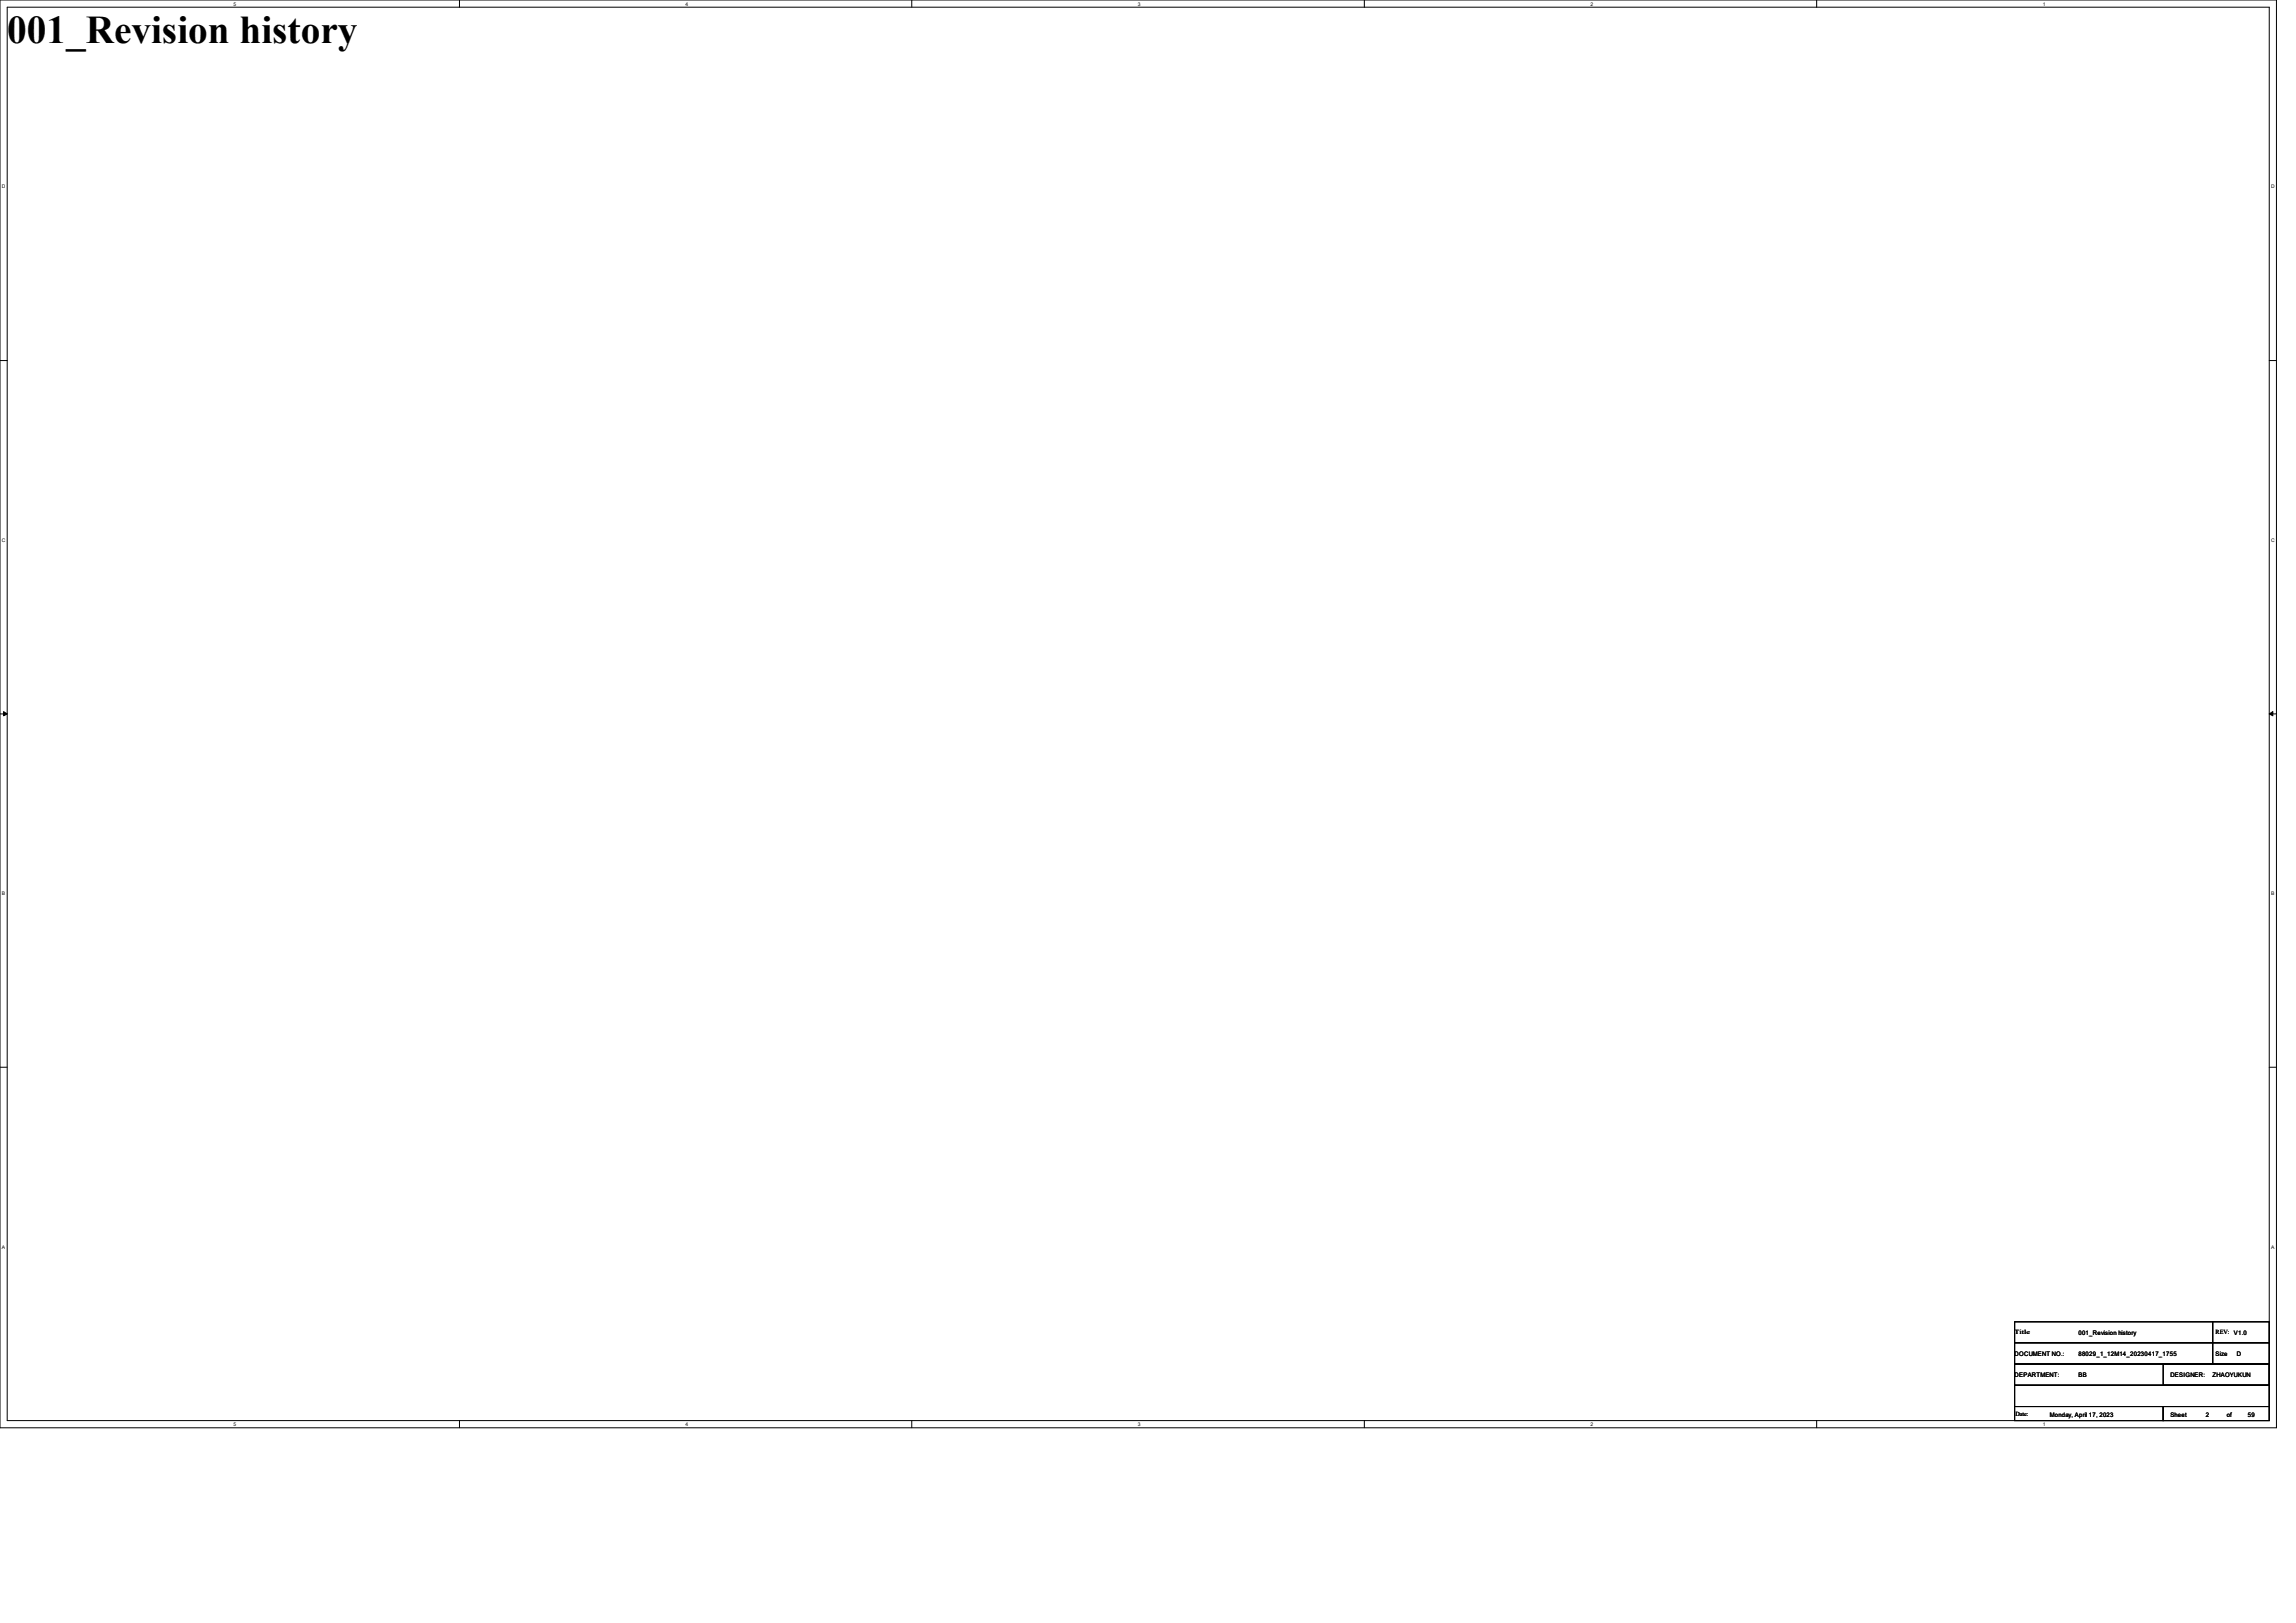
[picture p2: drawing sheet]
<svg xmlns="http://www.w3.org/2000/svg" width="297mm" height="210mm" viewBox="0 0 297 210" stroke-linecap="round" stroke-linejoin="round" font-family="sans-serif">
<defs><g id="words">
<text font-size="5.1" x=".9" y="5.5">001_Revision history</text>
<g font-size=".8">
<text x="260.6" y="172.6">Title</text>
<text x="268.9" y="172.7">001_Revision history</text>
<text x="286.6" y="172.6">REV:</text>
<text x="289" y="172.7">V1.0</text>
<text x="260.6" y="175.4">DOCUMENT NO.:</text>
<text x="260.6" y="178.2">DEPARTMENT:</text>
<text x="268.9" y="178.2">BB</text>
<text x="268.9" y="175.4">88029_1_12M14_20230417_1755</text>
<text x="280.8" y="178.2">DESIGNER:</text>
<text x="286.2" y="178.2">ZHAOYUKUN</text>
<text x="286.6" y="175.4">Size</text>
<text x="289.3" y="175.4">D</text>
<text x="260.7" y="183.2">Date:</text>
<text x="265.2" y="183.3">Monday, April 17, 2023</text>
<text x="280.8" y="183.3">Sheet</text>
<text x="285.3" y="183.3">2</text>
<text x="288" y="183.3">of</text>
<text x="290.8" y="183.3">59</text>
</g>
<g font-size=".6">
<text x="30.2" y=".7">5</text>
<text x="88.7" y=".7">4</text>
<text x="147.2" y=".7">3</text>
<text x="205.7" y=".7">2</text>
<text x="264.2" y=".7">1</text>
<text x=".3" y="24.4">D</text>
<text x="293.8" y="24.4">D</text>
<text x=".3" y="70.1">C</text>
<text x="293.8" y="70.1">C</text>
<text x=".3" y="115.8">B</text>
<text x="293.8" y="115.8">B</text>
<text x=".3" y="161.5">A</text>
<text x="293.8" y="161.5">A</text>
<text x="30.2" y="184.5">5</text>
<text x="88.7" y="184.5">4</text>
<text x="147.2" y="184.5">3</text>
<text x="205.7" y="184.5">2</text>
<text x="264.2" y="184.5">1</text>
</g>
</g></defs>
<g fill="none" stroke="#000" stroke-width=".13">
<path d="M0 0h294.5v184.7h-294.5zM.9 .9h292.6v182.9h-292.6zM59.4 0v.9M117.9 0v.9M176.5 0v.9M235 0v.9M0 46.7h.9M293.5 46.7h1M0 92.4h.9M.5 92.1l.4 .3-.4 .2zM293.5 92.4l.5-.3v.5zM293.5 92.4h1"/>
<path d="M0 138.1h.9M293.5 138.1h1M260.6 171h25.6v2.7h-25.6zM260.6 173.7h25.6v2.8h-25.6zM260.6 179.2h32.9v2.8h-32.9zM260.6 176.5h32.9v2.7h-32.9zM279.8 176.5h13.7v2.7h-13.7zM286.2 171h7.3v2.7h-7.3zM286.2 173.7h7.3v2.8h-7.3zM59.4 183.8v.9M117.9 183.8v.9M176.5 183.8v.9"/>
<path d="M235 183.8v.9M260.6 182h19.2v1.8h-19.2zM279.8 182h13.7v1.8h-13.7z"/>
</g>
<path d="M.5 92.1l.4 .3-.4 .2zM293.5 92.4l.5-.3v.5z" fill="#000"/>
<use href="#words"/>
</svg>
